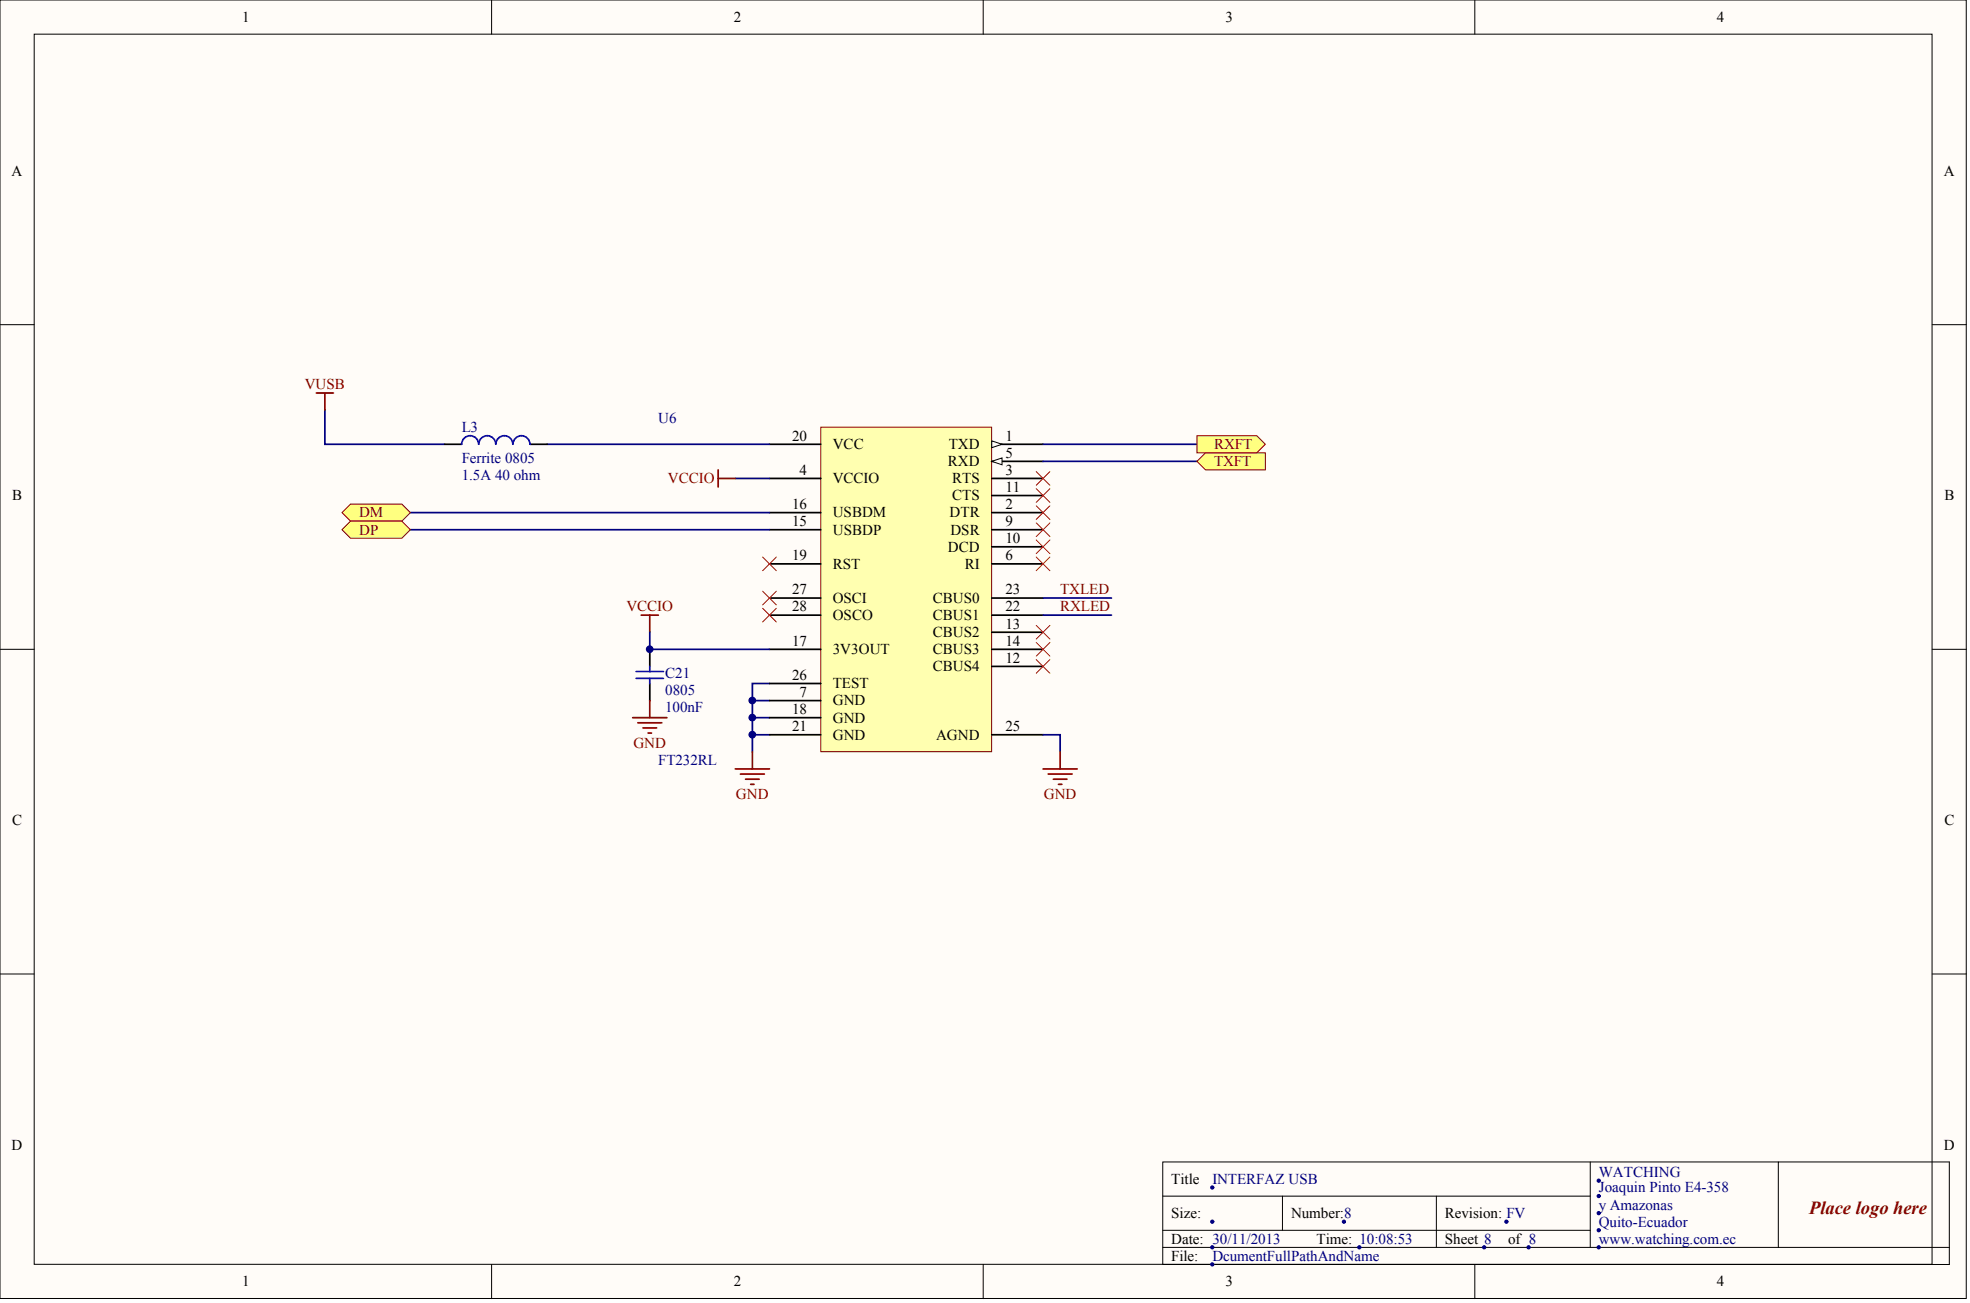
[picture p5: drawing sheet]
<svg xmlns="http://www.w3.org/2000/svg" width="486mm" height="322mm" viewBox="0 0 486 322" stroke-linecap="round" stroke-linejoin="round" font-family="sans-serif">
<defs><g id="words">
<text font-size="4.6" fill="#800000" x="446.8" y="299.8">Place logo here</text>
<g font-size="3.7">
<text x="59.8" y="5.4">1</text>
<text x="181.2" y="5.4">2</text>
<text x="302.6" y="5.4">3</text>
<text x="424" y="5.4">4</text>
<text x="2.9" y="43.4">A</text>
<text x="480" y="43.4">A</text>
<text x="195.6" y="108.8">20</text>
<text x="205.6" y="110.9">VCC</text>
<text x="234.3" y="110.9">TXD</text>
<text x="248.3" y="108.8">1</text>
<text x="248.3" y="113">5</text>
<text x="197.4" y="117.2">4</text>
<text x="205.6" y="119.3">VCCIO</text>
<text x="234.1" y="115.1">RXD</text>
<text x="235.1" y="119.3">RTS</text>
<text x="248.3" y="117.2">3</text>
<text x="3" y="123.6">B</text>
<text x="195.6" y="125.7">16</text>
<text x="235.1" y="123.6">CTS</text>
<text x="248.3" y="121.4">11</text>
<text x="248.3" y="125.7">2</text>
<text x="480.2" y="123.6">B</text>
<text x="195.6" y="129.9">15</text>
<text x="205.6" y="127.8">USBDM</text>
<text x="205.6" y="132">USBDP</text>
<text x="234.5" y="127.8">DTR</text>
<text x="234.7" y="132">DSR</text>
<text x="248.3" y="129.9">9</text>
<text x="234.1" y="136.2">DCD</text>
<text x="248.3" y="134.1">10</text>
<text x="195.6" y="138.3">19</text>
<text x="205.6" y="140.4">RST</text>
<text x="238.3" y="140.4">RI</text>
<text x="248.3" y="138.3">6</text>
<text x="195.6" y="146.8">27</text>
<text x="205.6" y="148.9">OSCI</text>
<text x="230.3" y="148.9">CBUS0</text>
<text x="248.3" y="146.8">23</text>
<text x="195.6" y="151">28</text>
<text x="205.6" y="153.1">OSCO</text>
<text x="230.3" y="153.1">CBUS1</text>
<text x="248.3" y="151">22</text>
<text x="248.3" y="155.2">13</text>
<text x="195.6" y="159.4">17</text>
<text x="205.6" y="161.5">3V3OUT</text>
<text x="230.3" y="157.3">CBUS2</text>
<text x="230.3" y="161.5">CBUS3</text>
<text x="248.3" y="159.4">14</text>
<text x="195.6" y="167.9">26</text>
<text x="230.3" y="165.7">CBUS4</text>
<text x="248.3" y="163.6">12</text>
<text x="197.4" y="172.1">7</text>
<text x="205.6" y="170">TEST</text>
<text x="195.6" y="176.3">18</text>
<text x="205.6" y="174.2">GND</text>
<text x="205.6" y="178.4">GND</text>
<text x="195.6" y="180.5">21</text>
<text x="205.6" y="182.6">GND</text>
<text x="231.1" y="182.6">AGND</text>
<text x="248.3" y="180.5">25</text>
<text x="3" y="203.7">C</text>
<text x="480.2" y="203.7">C</text>
<text x="2.9" y="283.9">D</text>
<text x="480" y="283.9">D</text>
<text x="289.2" y="292.3">Title</text>
<text x="289.2" y="300.8">Size:</text>
<text x="318.8" y="300.8">Number:8</text>
<text x="356.8" y="300.8">Revision: FV</text>
<text x="289.2" y="307.1">Date: 30/11/2013</text>
<text x="289.2" y="311.3">File:</text>
<text x="325.1" y="307.1">Time: 10:08:53</text>
<text x="356.8" y="307.1">Sheet 8</text>
<text x="372.4" y="307.1">of 8</text>
<text x="59.8" y="317.6">1</text>
<text x="181.2" y="317.6">2</text>
<text x="302.6" y="317.6">3</text>
<text x="424" y="317.6">4</text>
</g>
<g font-size="3.7" fill="#800000">
<text x="75.2" y="96.1">VUSB</text>
<text x="299.8" y="110.9">RXFT</text>
<text x="164.9" y="119.3">VCCIO</text>
<text x="299.8" y="115.1">TXFT</text>
<text x="88.7" y="127.8">DM</text>
<text x="88.7" y="132">DP</text>
<text x="261.8" y="146.8">TXLED</text>
<text x="154.7" y="151">VCCIO</text>
<text x="261.8" y="151">RXLED</text>
<text x="156.4" y="184.7">GND</text>
<text x="181.7" y="197.4">GND</text>
<text x="257.7" y="197.4">GND</text>
</g>
<g font-size="3.7" fill="#000080">
<text x="114" y="106.7">L3</text>
<text x="162.6" y="104.6">U6</text>
<text x="114" y="118.5">1.5A 40 ohm</text>
<text x="114" y="114.3">Ferrite 0805</text>
<text x="164.3" y="167.4">C21</text>
<text x="164.3" y="171.7">0805</text>
<text x="164.3" y="175.9">100nF</text>
<text x="162.6" y="189">FT232RL</text>
<text x="299.4" y="292.3">INTERFAZ USB</text>
<text x="394.8" y="290.6">WATCHING</text>
<text x="394.8" y="294.4">Joaquin Pinto E4-358</text>
<text x="394.8" y="298.7">y Amazonas</text>
<text x="394.8" y="302.9">Quito-Ecuador</text>
<text x="299.4" y="311.3">DcumentFullPathAndName</text>
<text x="394.8" y="307.1">www.watching.com.ec</text>
</g>
</g></defs>
<g fill="#fffcf8" stroke="#000" stroke-width=".25">
<path d="M0 0h485.6v320.6h-485.6z"/>
<path d="M8.4 8.4h468.7v303.8h-468.7z"/>
</g>
<g fill="none" stroke="#000" stroke-width=".25">
<path d="M121.4 0v8.4M242.8 0v8.4M364.2 0v8.4M0 80.2h8.4M477.2 80.2h8.4M0 160.3h8.4M477.2 160.3h8.4M0 240.5h8.4M477.2 240.5h8.4M287.1 295.3h105.6M316.7 295.3v8.5M354.7 295.3v12.7"/>
<path d="M392.7 286.9v21.1M439.2 286.9h-152.1v25.3h194.3v-25.3h-42.2v21.1M121.4 312.2v8.5M242.8 312.2v8.5M287.1 308h194.3M287.1 303.8h105.6M364.2 312.2v8.5"/>
</g>
<g fill="#000080" stroke="#000080" stroke-width=".25">
<circle cx="299.4" cy="293.2" r=".4"/>
<circle cx="299.4" cy="301.7" r=".4"/>
<circle cx="331.9" cy="301.7" r=".4"/>
<circle cx="394.8" cy="291.5" r=".4"/>
<circle cx="372" cy="301.7" r=".4"/>
<circle cx="394.8" cy="295.3" r=".4"/>
<circle cx="394.8" cy="299.5" r=".4"/>
<circle cx="394.8" cy="303.8" r=".4"/>
<circle cx="394.8" cy="308" r=".4"/>
<circle cx="299.4" cy="308" r=".4"/>
<circle cx="335.7" cy="308" r=".4"/>
<circle cx="299.4" cy="312.2" r=".4"/>
<circle cx="377.5" cy="308" r=".4"/>
<circle cx="366.5" cy="308" r=".4"/>
</g>
<path d="M190 177.2h-4.2v4.2h4.2M190 173h-4.2v4.2M190 168.8h-4.2v4.2M185.8 181.4v4.2" fill="none" stroke="#000080" stroke-width=".42"/>
<path d="M181.6 189.9h8.4M182.8 191.1h6M184.1 192.4h3.4M185.4 193.7h.8M185.8 185.6v4.3" fill="none" stroke="#800000" stroke-width=".42"/>
<path d="M202.7 105.5h42.2v80.1h-42.2z" fill="#ffffb0" stroke="#800000" stroke-width=".25"/>
<path d="M244.9 109.7h12.7" fill="none" stroke="#000" stroke-width=".42"/>
<path d="M244.9 108.9l2.5 .8-2.5 .8z" fill="#fffcf8" stroke="#000" stroke-width=".25"/>
<path d="M244.9 113.9h12.7" fill="none" stroke="#000" stroke-width=".42"/>
<path d="M244.9 113.9l2.5-.8v1.7z" fill="#fffcf8" stroke="#000" stroke-width=".25"/>
<g fill="none" stroke="#000" stroke-width=".42">
<path d="M190 118.1h12.7M190 109.7h12.7M244.9 118.1h12.7M190 126.6h12.7M190 130.8h12.7M190 139.2h12.7M244.9 122.4h12.7M244.9 126.6h12.7M244.9 130.8h12.7M244.9 135h12.7M244.9 139.2h12.7M190 147.7h12.7"/>
<path d="M190 151.9h12.7M244.9 147.7h12.7M244.9 151.9h12.7M244.9 156.1h12.7M160.5 160.3v4.2M160.5 168.8v4.2M190 160.3h12.7M190 168.8h12.7M190 173h12.7M190 177.2h12.7M244.9 160.3h12.7M244.9 164.5h12.7"/>
<path d="M190 181.4h12.7M244.9 181.4h12.7"/>
</g>
<path d="M135.1 109.7h54.9M181.6 118.1h8.4M257.6 109.7h38M257.6 113.9h38M101.3 130.8h88.7M101.3 126.6h88.7M160.5 156.1v4.2h29.5M257.6 181.4h4.2v4.2" fill="none" stroke="#000080" stroke-width=".42"/>
<g fill="none" stroke="#800000" stroke-width=".42">
<path d="M177.3 116v4.2M177.3 118.1h4.3M158.3 151.9h4.3M160.5 151.9v4.2M156.2 177.2h8.5M157.5 178.5h5.9M158.8 179.7h3.3M160.5 173v4.2M160 181h.9M257.6 189.9h8.4M258.8 191.1h6M260.1 192.4h3.4"/>
<path d="M261.4 193.7h.8M261.8 185.6v4.3"/>
</g>
<g fill="none" stroke="#f00" stroke-width=".25">
<path d="M188.3 137.5l3.4 3.4M191.7 137.5l-3.4 3.4M255.9 129.1l3.4 3.4M255.9 133.3l3.4 3.4M255.9 137.5l3.4 3.4M259.3 129.1l-3.4 3.4M259.3 133.3l-3.4 3.4M259.3 137.5l-3.4 3.4M188.3 146l3.4 3.4M188.3 150.2l3.4 3.4M191.7 146l-3.4 3.4M191.7 150.2l-3.4 3.4"/>
<path d="M255.9 158.6l3.4 3.4M255.9 154.4l3.4 3.4M259.3 158.6l-3.4 3.4M259.3 154.4l-3.4 3.4M255.9 162.9l3.4 3.3M259.3 162.9l-3.4 3.3"/>
</g>
<path d="M157.1 165.8h6.7M157.1 167.5h6.7M160.5 164.5v1.3M160.5 167.5v1.3" fill="none" stroke="#00f" stroke-width=".42"/>
<g fill="#ffff80" stroke="#800000" stroke-width=".25">
<path d="M295.6 113.9l2.1-2.1h14.8v4.2h-14.8z" fill-rule="evenodd"/>
<path d="M295.6 107.6h14.8l2.1 2.1-2.1 2.1h-14.8z" fill-rule="evenodd"/>
</g>
<path d="M80.2 101.3v8.4h29.6" fill="none" stroke="#000080" stroke-width=".42"/>
<path d="M78.1 97h4.2M80.2 97v4.3" fill="none" stroke="#800000" stroke-width=".42"/>
<g fill="#ffff80" stroke="#800000" stroke-width=".25">
<path d="M84.5 126.6l2.1-2.1h12.6l2.1 2.1-2.1 2.1h-12.6z" fill-rule="evenodd"/>
<path d="M84.5 130.8l2.1-2.1h12.6l2.1 2.1-2.1 2.1h-12.6z" fill-rule="evenodd"/>
</g>
<path d="M257.6 147.7h16.9M257.6 151.9h16.9" fill="none" stroke="#000080" stroke-width=".42"/>
<path d="M109.8 109.7h4.2M130.9 109.7h4.2" fill="none" stroke="#000" stroke-width=".42"/>
<path d="M118.2 109.7a2.09 2.09 0 0 0-2.1-2.1 2.09 2.09 0 0 0-2.1 2.1M122.4 109.7a2.09 2.09 0 0 0-2.1-2.1 2.09 2.09 0 0 0-2.1 2.1M126.6 109.7a2.09 2.09 0 0 0-2.1-2.1 2.09 2.09 0 0 0-2 2.1M130.9 109.7a2.09 2.09 0 0 0-2.1-2.1 2.09 2.09 0 0 0-2.1 2.1" fill="none" stroke="#00f" stroke-width=".42"/>
<path d="M255.9 116.4l3.4 3.4M259.3 116.4l-3.4 3.4M255.9 124.9l3.4 3.4M255.9 120.7l3.4 3.3M259.3 124.9l-3.4 3.4M259.3 120.7l-3.4 3.3" fill="none" stroke="#f00" stroke-width=".25"/>
<g fill="#000080" stroke="#000080" stroke-width=".25">
<circle cx="160.4" cy="160.3" r=".82"/>
<circle cx="185.8" cy="181.4" r=".82"/>
<circle cx="185.8" cy="177.2" r=".82"/>
<circle cx="185.8" cy="173" r=".82"/>
</g>
<use href="#words"/>
</svg>
